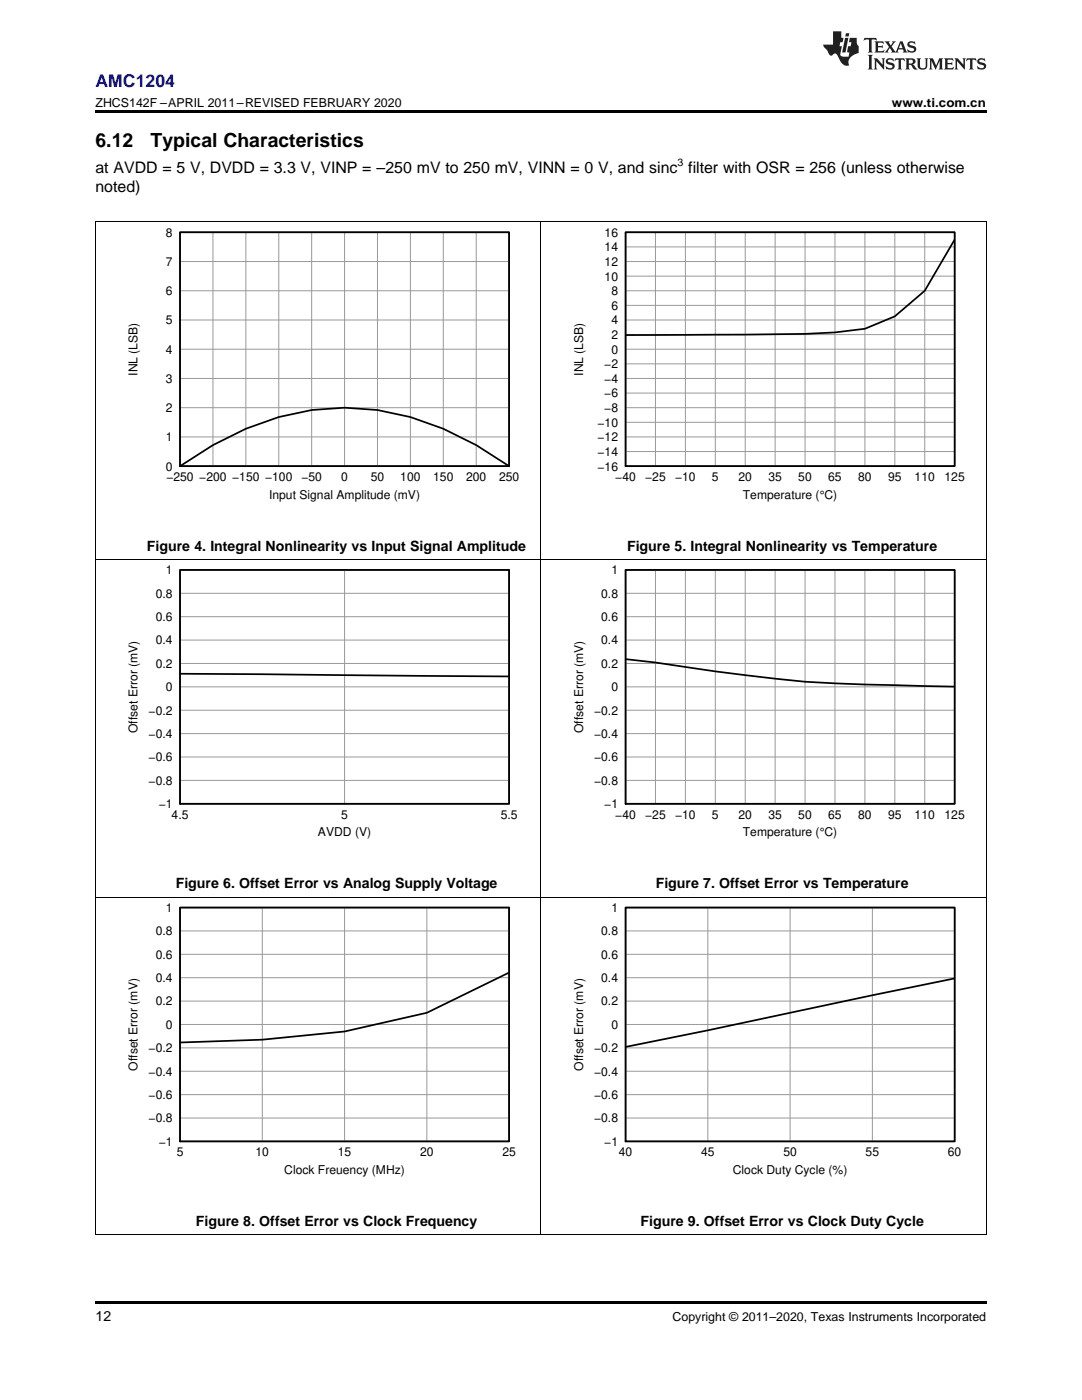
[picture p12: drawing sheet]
<svg xmlns="http://www.w3.org/2000/svg" width="216mm" height="279mm" viewBox="0 0 216 279" stroke-linecap="round" stroke-linejoin="round" font-family="sans-serif">
<defs><g id="words">
<g font-size="3.9">
<text x="19" y="29.3">6.12</text>
<text x="30.1" y="29.3">Typical Characteristics</text>
</g>
<text font-size="3.5" fill="#00f" x="19" y="17.3">AMC1204</text>
<g font-size="3.2">
<text x="19" y="34.4">at AVDD = 5 V, DVDD = 3.3 V, VINP = –250 mV to 250 mV, VINN = 0 V, and sinc filter with OSR = 256 (unless otherwise</text>
<text x="19" y="38.3">noted)</text>
</g>
<g font-size="2.8">
<text x="29.3" y="109.9">Figure 4. Integral Nonlinearity vs Input Signal Amplitude</text>
<text x="125.1" y="109.9">Figure 5. Integral Nonlinearity vs Temperature</text>
<text x="35.1" y="177.3">Figure 6. Offset Error vs Analog Supply Voltage</text>
<text x="130.8" y="177.3">Figure 7. Offset Error vs Temperature</text>
<text x="39.1" y="244.7">Figure 8. Offset Error vs Clock Frequency</text>
<text x="127.8" y="244.7">Figure 9. Offset Error vs Clock Duty Cycle</text>
<text x="19" y="263.6">12</text>
</g>
<g font-size="2.5">
<text x="19" y="21.4">ZHCS142F –APRIL 2011–REVISED FEBRUARY 2020</text>
<text x="178" y="21.4">www.ti.com.cn</text>
<text x="134.2" y="263.6">Copyright © 2011–2020, Texas Instruments Incorporated</text>
</g>
<g font-size="2.4">
<text x="33.1" y="47.2">8</text>
<text x="120.6" y="47.2">16</text>
<text x="33.1" y="53.1">7</text>
<text x="120.6" y="53.1">12</text>
<text x="120.6" y="50.1">14</text>
<text x="33.1" y="58.9">6</text>
<text x="120.6" y="56">10</text>
<text x="122" y="58.9">8</text>
<text x="33.1" y="64.7">5</text>
<text x="122" y="64.7">4</text>
<text x="122" y="61.8">6</text>
<text x="33.1" y="70.6">4</text>
<text x="122" y="70.6">0</text>
<text x="122" y="67.6">2</text>
<text x="27.5" y="75" transform="rotate(-90 27.5 75)">INL (LSB)</text>
<text x="33.1" y="76.4">3</text>
<text x="116.4" y="75" transform="rotate(-90 116.4 75)">INL (LSB)</text>
<text x="120.6" y="76.4">−4</text>
<text x="120.6" y="73.5">−2</text>
<text x="33.1" y="82.2">2</text>
<text x="120.6" y="82.2">−8</text>
<text x="120.6" y="79.3">−6</text>
<text x="33.1" y="88.1">1</text>
<text x="119.2" y="88.1">−12</text>
<text x="119.2" y="85.1">−10</text>
<text x="33.1" y="93.9">0</text>
<text x="119.2" y="93.9">−16</text>
<text x="119.2" y="91">−14</text>
<text x="33.2" y="96">−250 −200 −150 −100</text>
<text x="53.7" y="99.5">Input Signal Amplitude (mV)</text>
<text x="60.1" y="96">−50</text>
<text x="68.1" y="96">0</text>
<text x="74" y="96">50</text>
<text x="79.9" y="96">100</text>
<text x="86.4" y="96">150</text>
<text x="93" y="96">200</text>
<text x="99.6" y="96">250</text>
<text x="122.8" y="96">−40</text>
<text x="128.7" y="96">−25</text>
<text x="134.7" y="96">−10</text>
<text x="142.1" y="96">5</text>
<text x="147.4" y="96">20</text>
<text x="148.2" y="99.5">Temperature (°C)</text>
<text x="153.3" y="96">35</text>
<text x="159.3" y="96">50</text>
<text x="165.3" y="96">65</text>
<text x="171.2" y="96">80</text>
<text x="177.2" y="96">95</text>
<text x="182.5" y="96">110</text>
<text x="188.5" y="96">125</text>
<text x="31.1" y="119.3">0.8</text>
<text x="33.1" y="114.6">1</text>
<text x="120" y="119.3">0.8</text>
<text x="122" y="114.6">1</text>
<text x="31.1" y="123.9">0.6</text>
<text x="120" y="123.9">0.6</text>
<text x="31.1" y="128.6">0.4</text>
<text x="120" y="128.6">0.4</text>
<text x="31.1" y="133.3">0.2</text>
<text x="33.1" y="137.9">0</text>
<text x="120" y="133.3">0.2</text>
<text x="122" y="137.9">0</text>
<text x="29.7" y="142.6">−0.2</text>
<text x="118.6" y="142.6">−0.2</text>
<text x="27.5" y="146.3" transform="rotate(-90 27.5 146.3)">Offset Error (mV)</text>
<text x="29.7" y="147.3">−0.4</text>
<text x="116.4" y="146.3" transform="rotate(-90 116.4 146.3)">Offset Error (mV)</text>
<text x="118.6" y="147.3">−0.4</text>
<text x="29.7" y="151.9">−0.6</text>
<text x="118.6" y="151.9">−0.6</text>
<text x="29.7" y="156.6">−0.8</text>
<text x="31.7" y="161.3">−1</text>
<text x="118.6" y="156.6">−0.8</text>
<text x="120.6" y="161.3">−1</text>
<text x="34.2" y="163.4">4.5</text>
<text x="63.4" y="166.9">AVDD (V)</text>
<text x="68.1" y="163.4">5</text>
<text x="99.9" y="163.4">5.5</text>
<text x="122.8" y="163.4">−40</text>
<text x="128.7" y="163.4">−25</text>
<text x="134.7" y="163.4">−10</text>
<text x="142.1" y="163.4">5</text>
<text x="147.4" y="163.4">20</text>
<text x="148.2" y="166.9">Temperature (°C)</text>
<text x="153.3" y="163.4">35</text>
<text x="159.3" y="163.4">50</text>
<text x="165.3" y="163.4">65</text>
<text x="171.2" y="163.4">80</text>
<text x="177.2" y="163.4">95</text>
<text x="182.5" y="163.4">110</text>
<text x="188.5" y="163.4">125</text>
<text x="33.1" y="182">1</text>
<text x="122" y="182">1</text>
<text x="31.1" y="191.3">0.6</text>
<text x="31.1" y="186.7">0.8</text>
<text x="120" y="191.3">0.6</text>
<text x="120" y="186.7">0.8</text>
<text x="31.1" y="196">0.4</text>
<text x="120" y="196">0.4</text>
<text x="31.1" y="200.7">0.2</text>
<text x="120" y="200.7">0.2</text>
<text x="29.7" y="210">−0.2</text>
<text x="33.1" y="205.3">0</text>
<text x="118.6" y="210">−0.2</text>
<text x="122" y="205.3">0</text>
<text x="27.5" y="213.7" transform="rotate(-90 27.5 213.7)">Offset Error (mV)</text>
<text x="29.7" y="214.7">−0.4</text>
<text x="116.4" y="213.7" transform="rotate(-90 116.4 213.7)">Offset Error (mV)</text>
<text x="118.6" y="214.7">−0.4</text>
<text x="29.7" y="219.3">−0.6</text>
<text x="118.6" y="219.3">−0.6</text>
<text x="29.7" y="224">−0.8</text>
<text x="118.6" y="224">−0.8</text>
<text x="31.7" y="228.7">−1</text>
<text x="35.3" y="230.8">5</text>
<text x="51" y="230.8">10</text>
<text x="67.4" y="230.8">15</text>
<text x="83.8" y="230.8">20</text>
<text x="100.2" y="230.8">25</text>
<text x="120.6" y="228.7">−1</text>
<text x="123.5" y="230.8">40</text>
<text x="139.9" y="230.8">45</text>
<text x="156.3" y="230.8">50</text>
<text x="172.7" y="230.8">55</text>
<text x="189.1" y="230.8">60</text>
<text x="56.7" y="234.3">Clock Freuency (MHz)</text>
<text x="146.2" y="234.3">Clock Duty Cycle (%)</text>
</g>
<text font-size="2.1" x="135.2" y="33.2">3</text>
</g></defs>
<path d="M19 22h177.8v.5h-177.8zM19 246.4l.2 .1zM196.7 246.4l.1 .1zM19 259.7h177.8v.5h-177.8z" fill="#000"/>
<path d="M19 44.3h177.8M19.1 44.3v202.2M107.9 44.3v202.2M196.8 44.3v202.2M19 111.6h177.8M19 179h177.8M19 246.4h177.8" fill="none" stroke="#000" stroke-width=".2"/>
<path d="M35.9 46.4h65.7v46.6h-65.7zM124.8 46.4h65.7v46.6h-65.7zM35.9 113.7h65.7v46.7h-65.7zM124.8 113.7h65.7v46.7h-65.7zM35.9 181.1h65.7v46.7h-65.7zM124.8 181.1h65.7v46.7h-65.7z" fill="none" stroke="#000" stroke-width=".26"/>
<g fill="none" stroke="#999" stroke-width=".2">
<path d="M35.9 46.4h65.7v46.6h-65.7zM35.9 58h65.7M35.9 52.2h65.7M42.5 46.4v46.6M49.1 46.4v46.6M55.6 46.4v46.6M62.2 46.4v46.6M68.8 46.4v46.6M75.3 46.4v46.6M81.9 46.4v46.6M88.5 46.4v46.6M95 46.4v46.6"/>
<path d="M124.8 46.4h65.7v46.6h-65.7zM124.8 58h65.7M124.8 52.2h65.7M124.8 55.1h65.7M124.8 49.3h65.7M130.8 46.4v46.6M136.8 46.4v46.6M142.7 46.4v46.6M148.7 46.4v46.6M154.7 46.4v46.6M160.6 46.4v46.6M166.6 46.4v46.6"/>
<path d="M172.6 46.4v46.6M178.6 46.4v46.6M184.5 46.4v46.6M35.9 75.5h65.7M35.9 69.7h65.7M35.9 63.9h65.7M124.8 75.5h65.7M124.8 69.7h65.7M124.8 63.9h65.7M124.8 78.4h65.7M124.8 72.6h65.7M124.8 66.8h65.7"/>
<path d="M124.8 60.9h65.7M35.9 87.2h65.7M35.9 81.4h65.7M124.8 87.2h65.7M124.8 81.4h65.7M124.8 90.1h65.7M124.8 84.3h65.7M35.9 113.7h65.7v46.7h-65.7zM35.9 118.4h65.7M68.8 113.7v46.7M124.8 113.7h65.7v46.7h-65.7zM124.8 118.4h65.7"/>
<path d="M130.8 113.7v46.7M136.8 113.7v46.7M142.7 113.7v46.7M148.7 113.7v46.7M154.7 113.7v46.7M160.6 113.7v46.7M166.6 113.7v46.7M172.6 113.7v46.7M178.6 113.7v46.7M184.5 113.7v46.7M35.9 137.1h65.7M35.9 132.4h65.7"/>
<path d="M35.9 127.7h65.7M35.9 123.1h65.7M124.8 137.1h65.7M124.8 132.4h65.7M124.8 127.7h65.7M124.8 123.1h65.7M35.9 155.7h65.7M35.9 151.1h65.7M35.9 146.4h65.7M35.9 141.7h65.7M124.8 155.7h65.7M124.8 151.1h65.7"/>
<path d="M124.8 146.4h65.7M124.8 141.7h65.7M35.9 181.1h65.7v46.7h-65.7zM35.9 199.8h65.7M35.9 195.1h65.7M35.9 190.5h65.7M35.9 185.8h65.7M52.3 181.1v46.7M68.8 181.1v46.7M85.2 181.1v46.7M124.8 181.1h65.7v46.7h-65.7zM124.8 199.8h65.7"/>
<path d="M124.8 195.1h65.7M124.8 190.5h65.7M124.8 185.8h65.7M141.2 181.1v46.7M157.7 181.1v46.7M174.1 181.1v46.7M35.9 218.5h65.7M35.9 213.8h65.7M35.9 209.1h65.7M35.9 204.5h65.7M124.8 218.5h65.7M124.8 213.8h65.7"/>
<path d="M124.8 209.1h65.7M124.8 204.5h65.7M35.9 223.1h65.7M124.8 223.1h65.7"/>
</g>
<path d="M35.9 46.4h65.7v46.6h-65.7zM124.8 46.4h65.7v46.6h-65.7zM190.5 47.8l-6 10.2-5.9 5.1-6 2.5-6 .7-6 .3-35.8 .3M35.9 93a60 60 0 0 1 26.3-11.2 48.5 48.5 0 0 1 26.3 3.8l6.5 3.2 6.6 4.2M35.9 113.7h65.7v46.7h-65.7zM124.8 113.7h65.7v46.7h-65.7zM35.9 134.5l65.7 .5M124.8 131.5l6 .7a466.8 466.8 0 0 0 29.8 3.9l12 .5 17.9 .4M35.9 181.1h65.7v46.7h-65.7zM101.6 194.1l-16.4 8-16.4 3.8-16.5 1.6-16.4 .6M124.8 181.1h65.7v46.7h-65.7zM190.5 195.3l-49.3 10.3-16.4 3.3" fill="none" stroke="#000" stroke-width=".35"/>
<g fill="#231f20">
<path d="M172.5 7.6l-.1 .5 .4-.2h.6v.1v2.1l-.2 .4h.9l-.2-.4v-2.1l.1-.1h.5l.5 .2-.2-.5zM174.5 8.3l.2 .3v1.5l-.2 .4h1.8l.2-.6a1.04 1.04 0 0 1-1.3 .2v-.7h.6l.3 .2v-.6l-.3 .2h-.6v-.6l.8-.1 .4 .3-.2-.5zM176.5 8.3l.9 1.1-.9 1.1h.8l-.2-.2 .4-.7 .5 .7-.2 .2h1.5l-.2-.2 .2-.4h.9l.1 .4-.2 .2h1l-.3-.3-.7-1.9h-.5l-.9 2-.8-1 .9-1h-.8l.1 .3-.4 .5-.3-.6 .1-.2zM179.7 8.6l.4 1h-.7zM181.3 8.4a.63 .63 0 0 0-.2 .7 .63 .63 0 0 0 .6 .4l.6 .2 .1 .2a.75 .75 0 0 1-.7 .4 .75 .75 0 0 1-.6-.5l.1 .7 .1-.1a1.11 1.11 0 0 0 1.5-.6 1.13 1.13 0 0 0-1.2-.8l-.1-.4a1.04 1.04 0 0 1 1.2 .2l-.2-.5-.2 .1-.4-.2zM173.2 10.9l.2 .4v2.2l-.2 .4h1l-.3-.4v-2.2l.3-.4zM174.3 11.6l.3 .4v1.5l-.3 .4h.8l-.2-.4v-1.3l1.5 1.7v-1.9l.2-.4h-.7l.2 .4v.9l-1.1-1.3zM177 11.8a.62 .62 0 0 0-.2 .7 .62 .62 0 0 0 .6 .4l.6 .1 .1 .3a.76 .76 0 0 1-.7 .3 .76 .76 0 0 1-.7-.4l.2 .7 .1-.1a1.11 1.11 0 0 0 1.5-.6 1.13 1.13 0 0 0-1.2-.8l-.1-.4a1.04 1.04 0 0 1 1.2 .2l-.2-.6-.2 .1-.5-.1zM178.7 11.6l-.2 .6a.61 .61 0 0 1 .8-.3v1.6l-.2 .4h.9l-.2-.4v-1.6a.63 .63 0 0 1 .7 .3l-.1-.6zM180.6 11.6l.3 .4v1.5l-.3 .4h1l-.2-.2-.1-.8 .6 .2a.76 .76 0 0 0 1.2 .7l-1-1a.58 .58 0 0 0 .6-.5 .58 .58 0 0 0-.5-.6zM181.4 11.9h.1a.45 .45 0 0 1 .5 .1 .45 .45 0 0 1 .1 .5l-.8 .2zM182.9 11.6l.2 .2a2.17 2.17 0 0 0 .3 1.9 .99 .99 0 0 0 1.6-.6v-1.1l.2-.4h-.7l.2 .2a1.92 1.92 0 0 1-.2 1.8 .6 .6 0 0 1-.9-.5v-1.1l.2-.4zM185.4 11.6l.2 .4v1.5l-.2 .4h.7l-.2-.4v-1.4l.8 1.8 .8-1.8v1.4l-.2 .4h.9l-.2-.4v-1.5l.2-.4h-.8l-.6 1.5-.6-1.5zM188.4 11.6l.2 .4v1.5l-.2 .4h1.8l.1-.6a1.04 1.04 0 0 1-1.2 .1v-.6h.5l.4 .2v-.6l-.4 .2h-.5v-.7h.8l.3 .3-.1-.6zM190.5 11.6l.2 .4v1.5l-.2 .4h.7l-.2-.4v-1.3l1.5 1.7v-1.9l.2-.4h-.7l.2 .4v.9l-1.1-1.3zM192.9 11.6l-.1 .6a.61 .61 0 0 1 .7-.3l.1 1.6-.3 .4h1l-.3-.4 .1-1.6a.63 .63 0 0 1 .7 .3l-.1-.6zM195.2 11.8a.62 .62 0 0 0-.2 .7 .62 .62 0 0 0 .6 .4l.6 .1 .1 .3a.76 .76 0 0 1-.7 .3 .76 .76 0 0 1-.6-.4l.1 .7 .1-.1a1.11 1.11 0 0 0 1.6-.6 1.13 1.13 0 0 0-1.3-.8l-.1-.4a1.04 1.04 0 0 1 1.2 .2l-.1-.6-.2 .1-.5-.1z"/>
<path d="M166.2 6.3v2.6h-1.9v.4l.8 .9a.91 .91 0 0 0 1 .8 .56 .56 0 0 1 .5-.3 .56 .56 0 0 1 .5 .3l.4 .8a1.53 1.53 0 0 0 1.9 1.2 1.54 1.54 0 0 1 1-2.1l.9-.3v-1.4a1.52 1.52 0 0 1-.4-1.6h-1.3l-.2 .8h.5l-.2 .8h-.5l-.1 1v.2l.4 .1-.2 .8a1.93 1.93 0 0 1-1.6-.3l.3-1.8h-.5l.2-.8h.4l.2-.8h-.4v-1.3zM168.6 7.6l-.6 2.9h.7l.6-2.9zM168.8 6.6l-.1 .7h.6l.2-.7z"/>
</g>
<use href="#words"/>
</svg>
